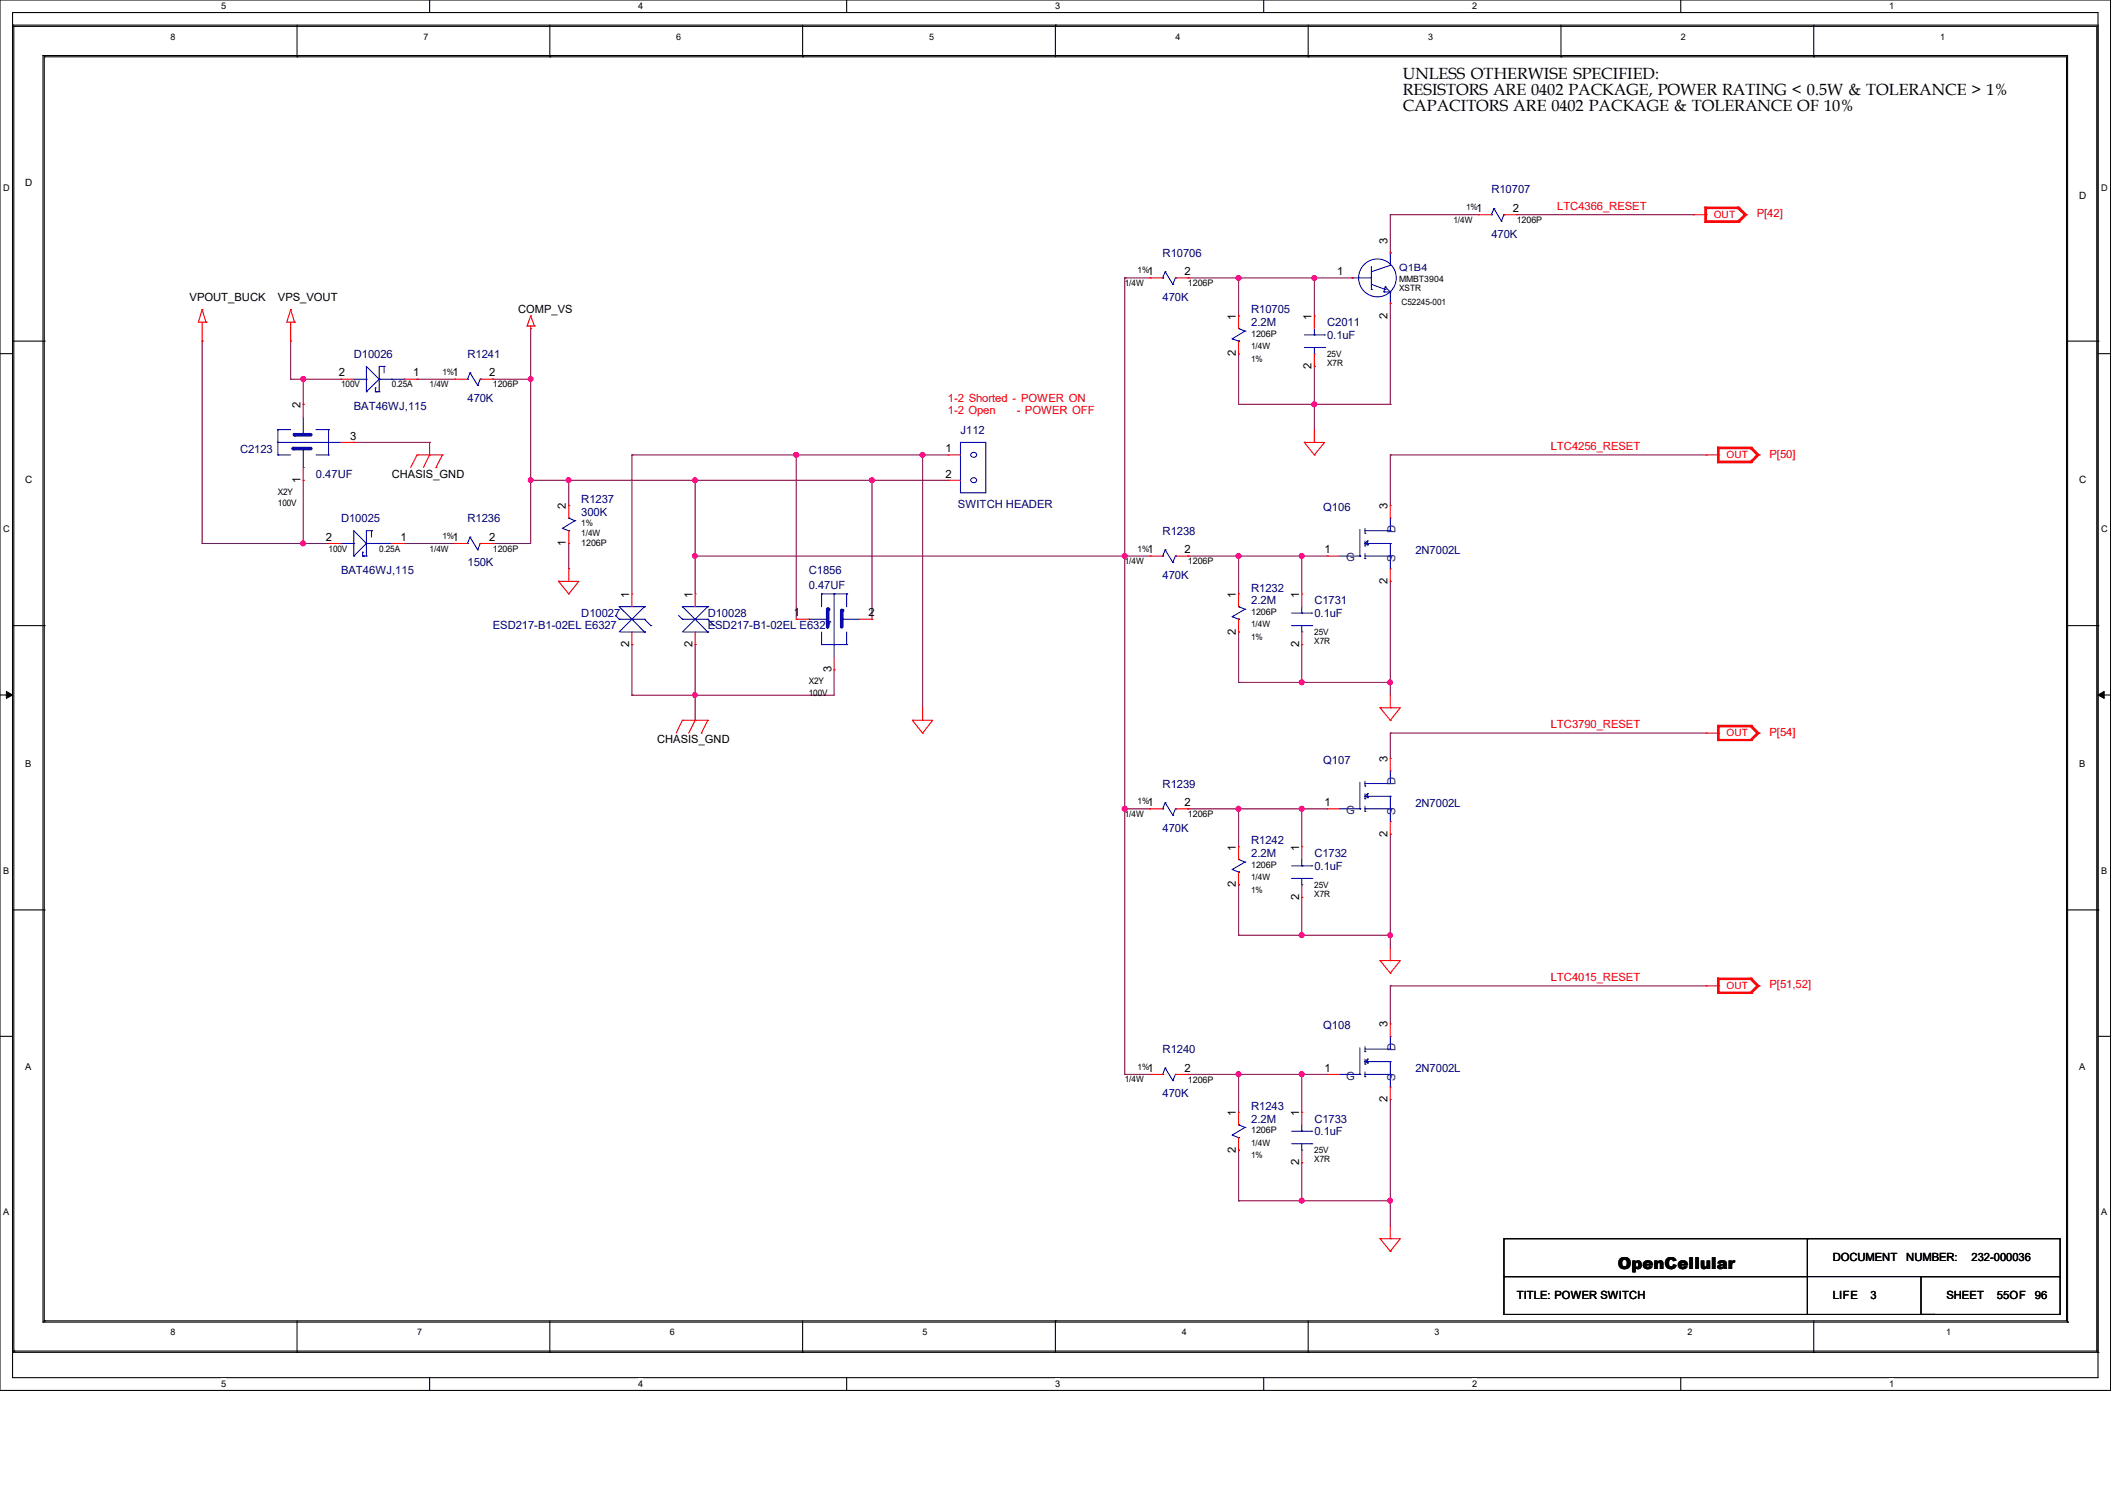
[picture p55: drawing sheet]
<svg xmlns="http://www.w3.org/2000/svg" width="420mm" height="297mm" viewBox="0 0 420 297" stroke-linecap="round" stroke-linejoin="round" font-family="sans-serif">
<defs><g id="words">
<text font-size="3.3" x="321.9" y="252.5">OpenCellular</text>
<g font-size="3.2">
<text x="279.1" y="15.7">UNLESS OTHERWISE SPECIFIED:</text>
<text x="279.1" y="18.9">RESISTORS ARE 0402 PACKAGE, POWER RATING &lt; 0.5W &amp; TOLERANCE &gt; 1%</text>
<text x="279.1" y="22.1">CAPACITORS ARE 0402 PACKAGE &amp; TOLERANCE OF 10%</text>
</g>
<g font-size="2.2" fill="#000080">
<text x="296.7" y="38.5">R10707</text>
<text x="296.7" y="47.3">470K</text>
<text x="231.3" y="51.1">R10706</text>
<text x="231.3" y="59.9">470K</text>
<text x="248.9" y="62.4">R10705</text>
<text x="248.9" y="64.9">2.2M</text>
<text x="264" y="64.9">C2011</text>
<text x="70.4" y="71.2">D10026</text>
<text x="93" y="71.2">R1241</text>
<text x="264" y="67.4">0.1uF</text>
<text x="70.4" y="81.5">BAT46WJ,115</text>
<text x="93" y="80">470K</text>
<text x="191.1" y="86.3">J112</text>
<text x="47.8" y="90">C2123</text>
<text x="62.9" y="95">0.47UF</text>
<text x="115.7" y="100.1">R1237</text>
<text x="190.6" y="101.1">SWITCH HEADER</text>
<text x="263.3" y="101.6">Q106</text>
<text x="67.9" y="103.8">D10025</text>
<text x="93" y="103.8">R1236</text>
<text x="115.7" y="102.6">300K</text>
<text x="231.3" y="106.4">R1238</text>
<text x="93" y="112.6">150K</text>
<text x="281.6" y="110.2">2N7002L</text>
<text x="67.9" y="114.2">BAT46WJ,115</text>
<text x="160.9" y="114.2">C1856</text>
<text x="160.9" y="117.2">0.47UF</text>
<text x="231.3" y="115.2">470K</text>
<text x="248.9" y="117.7">R1232</text>
<text x="98" y="125.2">ESD217-B1-02EL E6327</text>
<text x="115.7" y="122.7">D10027</text>
<text x="140.8" y="122.7">D10028</text>
<text x="140.8" y="125.2">ESD217-B1-02EL E6327</text>
<text x="248.9" y="120.2">2.2M</text>
<text x="261.5" y="122.7">0.1uF</text>
<text x="261.5" y="120.2">C1731</text>
<text x="263.3" y="151.9">Q107</text>
<text x="231.3" y="156.7">R1239</text>
<text x="281.6" y="160.4">2N7002L</text>
<text x="231.3" y="165.5">470K</text>
<text x="248.9" y="168">R1242</text>
<text x="248.9" y="170.5">2.2M</text>
<text x="261.5" y="173">0.1uF</text>
<text x="261.5" y="170.5">C1732</text>
<text x="231.3" y="209.5">R1240</text>
<text x="263.3" y="204.7">Q108</text>
<text x="281.6" y="213.2">2N7002L</text>
<text x="231.3" y="218.3">470K</text>
<text x="248.9" y="220.8">R1243</text>
<text x="248.9" y="223.3">2.2M</text>
<text x="261.5" y="225.8">0.1uF</text>
<text x="261.5" y="223.3">C1733</text>
</g>
<g font-size="2.2" fill="#f00">
<text x="309.8" y="41.8">LTC4366_RESET</text>
<text x="349.5" y="43.3">P[42]</text>
<text x="188.6" y="80">1-2 Shorted - POWER ON</text>
<text x="188.6" y="82.3">1-2 Open</text>
<text x="202.3" y="82.3">- POWER OFF</text>
<text x="308.5" y="89.6">LTC4256_RESET</text>
<text x="352" y="91">P[50]</text>
<text x="308.5" y="144.9">LTC3790_RESET</text>
<text x="352" y="146.3">P[54]</text>
<text x="308.5" y="195.2">LTC4015_RESET</text>
<text x="352" y="196.6">P[51,52]</text>
</g>
<g font-size="2.2">
<text x="293.7" y="42.2">1</text>
<text x="301" y="42.2">2</text>
<text x="276.1" y="48.5" transform="rotate(-90 276.1 48.5)">3</text>
<text x="37.7" y="59.9">VPOUT_BUCK</text>
<text x="55.3" y="59.9">VPS_VOUT</text>
<text x="228.3" y="54.7">1</text>
<text x="235.6" y="54.7">2</text>
<text x="266" y="54.7">1</text>
<text x="103.1" y="62.4">COMP_VS</text>
<text x="245.9" y="63.6" transform="rotate(-90 245.9 63.6)">1</text>
<text x="260.9" y="63.6" transform="rotate(-90 260.9 63.6)">1</text>
<text x="276.1" y="63.4" transform="rotate(-90 276.1 63.4)">2</text>
<text x="245.9" y="70.9" transform="rotate(-90 245.9 70.9)">2</text>
<text x="67.4" y="74.9">2</text>
<text x="82.2" y="74.9">1</text>
<text x="90" y="74.9">1</text>
<text x="97.3" y="74.9">2</text>
<text x="260.9" y="73.4" transform="rotate(-90 260.9 73.4)">2</text>
<text x="59.8" y="81.2" transform="rotate(-90 59.8 81.2)">2</text>
<text x="69.6" y="87.5">3</text>
<text x="188.1" y="90">1</text>
<text x="77.9" y="95">CHASIS_GND</text>
<text x="188.1" y="95">2</text>
<text x="59.8" y="96.1" transform="rotate(-90 59.8 96.1)">1</text>
<text x="112.6" y="101.3" transform="rotate(-90 112.6 101.3)">2</text>
<text x="276.1" y="101.3" transform="rotate(-90 276.1 101.3)">3</text>
<text x="64.9" y="107.6">2</text>
<text x="79.7" y="107.6">1</text>
<text x="90" y="107.6">1</text>
<text x="97.3" y="107.6">2</text>
<text x="112.6" y="108.6" transform="rotate(-90 112.6 108.6)">1</text>
<text x="228.3" y="110.1">1</text>
<text x="235.6" y="110.1">2</text>
<text x="263.5" y="110.1">1</text>
<text x="125.2" y="118.9" transform="rotate(-90 125.2 118.9)">1</text>
<text x="137.8" y="118.9" transform="rotate(-90 137.8 118.9)">1</text>
<text x="245.9" y="118.9" transform="rotate(-90 245.9 118.9)">1</text>
<text x="258.4" y="118.9" transform="rotate(-90 258.4 118.9)">1</text>
<text x="276.1" y="116.2" transform="rotate(-90 276.1 116.2)">2</text>
<text x="157.9" y="122.6">1</text>
<text x="172.8" y="122.6">2</text>
<text x="125.2" y="128.8" transform="rotate(-90 125.2 128.8)">2</text>
<text x="137.8" y="128.8" transform="rotate(-90 137.8 128.8)">2</text>
<text x="245.9" y="126.2" transform="rotate(-90 245.9 126.2)">2</text>
<text x="258.4" y="128.8" transform="rotate(-90 258.4 128.8)">2</text>
<text x="165.4" y="133.8" transform="rotate(-90 165.4 133.8)">3</text>
<text x="130.7" y="147.9">CHASIS_GND</text>
<text x="276.1" y="151.6" transform="rotate(-90 276.1 151.6)">3</text>
<text x="228.3" y="160.4">1</text>
<text x="235.6" y="160.4">2</text>
<text x="263.5" y="160.4">1</text>
<text x="276.1" y="166.5" transform="rotate(-90 276.1 166.5)">2</text>
<text x="245.9" y="169.2" transform="rotate(-90 245.9 169.2)">1</text>
<text x="258.4" y="169.2" transform="rotate(-90 258.4 169.2)">1</text>
<text x="245.9" y="176.5" transform="rotate(-90 245.9 176.5)">2</text>
<text x="258.4" y="179.1" transform="rotate(-90 258.4 179.1)">2</text>
<text x="276.1" y="204.4" transform="rotate(-90 276.1 204.4)">3</text>
<text x="228.3" y="213.2">1</text>
<text x="235.6" y="213.2">2</text>
<text x="263.5" y="213.2">1</text>
<text x="245.9" y="222" transform="rotate(-90 245.9 222)">1</text>
<text x="258.4" y="222" transform="rotate(-90 258.4 222)">1</text>
<text x="276.1" y="219.3" transform="rotate(-90 276.1 219.3)">2</text>
<text x="245.9" y="229.4" transform="rotate(-90 245.9 229.4)">2</text>
<text x="258.4" y="231.9" transform="rotate(-90 258.4 231.9)">2</text>
<text x="364.6" y="251">DOCUMENT</text>
<text x="379.3" y="251">NUMBER:</text>
<text x="392.3" y="251">232-000036</text>
<text x="301.8" y="258.5">TITLE: POWER SWITCH</text>
<text x="364.6" y="258.5">LIFE</text>
<text x="372.1" y="258.5">3</text>
<text x="387.2" y="258.5">SHEET</text>
<text x="397.3" y="258.5">55OF</text>
<text x="404.8" y="258.5">96</text>
</g>
<g font-size="2.2" fill="#004080">
<text x="277.7" y="106" transform="rotate(-90 277.7 106)">D</text>
<text x="267.8" y="111.6">G</text>
<text x="277.7" y="111.9" transform="rotate(-90 277.7 111.9)">S</text>
<text x="267.8" y="161.9">G</text>
<text x="277.7" y="156.3" transform="rotate(-90 277.7 156.3)">D</text>
<text x="277.7" y="162.2" transform="rotate(-90 277.7 162.2)">S</text>
<text x="277.7" y="209" transform="rotate(-90 277.7 209)">D</text>
<text x="267.8" y="214.8">G</text>
<text x="277.7" y="215" transform="rotate(-90 277.7 215)">S</text>
</g>
<g font-size="2">
<text x="5" y="37">D</text>
<text x="413.6" y="39.5">D</text>
<text x="5" y="96.1">C</text>
<text x="413.6" y="96.1">C</text>
</g>
<g font-size="2" fill="#f00">
<text x="341" y="43.3">OUT</text>
<text x="343.5" y="91.1">OUT</text>
<text x="343.5" y="146.4">OUT</text>
<text x="343.5" y="196.7">OUT</text>
</g>
<text font-size="2" fill="#000080" x="278.3" y="53.8">Q1B4</text>
<g font-size="1.9">
<text x="5" y="152.6">B</text>
<text x="413.6" y="152.6">B</text>
<text x="5" y="212.9">A</text>
<text x="413.6" y="212.9">A</text>
</g>
<g font-size="1.8">
<text x="44" y="1.9">5</text>
<text x="127" y="1.9">4</text>
<text x="209.9" y="1.9">3</text>
<text x="292.9" y="1.9">2</text>
<text x="375.9" y="1.9">1</text>
<text x="34" y="7.9">8</text>
<text x="84.2" y="7.9">7</text>
<text x="134.5" y="7.9">6</text>
<text x="184.8" y="7.9">5</text>
<text x="233.8" y="7.9">4</text>
<text x="284.1" y="7.9">3</text>
<text x="334.4" y="7.9">2</text>
<text x="386" y="7.9">1</text>
<text x=".6" y="38">D</text>
<text x="418" y="38">D</text>
<text x="301.8" y="44.3">1206P</text>
<text x="236.3" y="56.9">1206P</text>
<text x="248.9" y="67">1206P</text>
<text x="67.9" y="77">100V</text>
<text x="77.9" y="77">0.25A</text>
<text x="98" y="77">1206P</text>
<text x="55.3" y="98.4">X2Y</text>
<text x="55.3" y="100.7">100V</text>
<text x=".6" y="105.9">C</text>
<text x="418" y="105.9">C</text>
<text x="65.4" y="109.7">100V</text>
<text x="75.4" y="109.7">0.25A</text>
<text x="98" y="109.7">1206P</text>
<text x="115.7" y="108.7">1206P</text>
<text x="236.3" y="112.2">1206P</text>
<text x="248.9" y="122.3">1206P</text>
<text x="160.9" y="136.1">X2Y</text>
<text x="160.9" y="138.4">100V</text>
<text x="236.3" y="162.5">1206P</text>
<text x=".6" y="173.8">B</text>
<text x="248.9" y="172.6">1206P</text>
<text x="418" y="173.8">B</text>
<text x="236.3" y="215.3">1206P</text>
<text x="248.9" y="225.4">1206P</text>
<text x=".6" y="241.7">A</text>
<text x="418" y="241.7">A</text>
<text x="34" y="265.6">8</text>
<text x="83" y="265.6">7</text>
<text x="133.3" y="265.6">6</text>
<text x="183.6" y="265.6">5</text>
<text x="235.1" y="265.6">4</text>
<text x="285.4" y="265.6">3</text>
<text x="335.7" y="265.6">2</text>
<text x="387.2" y="265.6">1</text>
<text x="44" y="275.9">5</text>
<text x="127" y="275.9">4</text>
<text x="209.9" y="275.9">3</text>
<text x="292.9" y="275.9">2</text>
<text x="375.9" y="275.9">1</text>
</g>
<g font-size="1.7">
<text x="291.7" y="41.8">1%</text>
<text x="289.2" y="44.3">1/4W</text>
<text x="223.8" y="56.9">1/4W</text>
<text x="226.3" y="54.4">1%</text>
<text x="278.3" y="57.9">XSTR</text>
<text x="278.3" y="56.2">MMBT3904</text>
<text x="278.8" y="60.7">C52245-001</text>
<text x="248.9" y="69.5">1/4W</text>
<text x="264" y="71">25V</text>
<text x="85.5" y="77">1/4W</text>
<text x="88" y="74.5">1%</text>
<text x="248.9" y="72">1%</text>
<text x="264" y="72.8">X7R</text>
<text x="88" y="107.2">1%</text>
<text x="115.7" y="104.7">1%</text>
<text x="115.7" y="106.7">1/4W</text>
<text x="85.5" y="109.7">1/4W</text>
<text x="223.8" y="112.2">1/4W</text>
<text x="226.3" y="109.7">1%</text>
<text x="248.9" y="124.8">1/4W</text>
<text x="248.9" y="127.3">1%</text>
<text x="261.5" y="128.1">X7R</text>
<text x="261.5" y="126.3">25V</text>
<text x="226.3" y="160">1%</text>
<text x="223.8" y="162.5">1/4W</text>
<text x="248.9" y="177.6">1%</text>
<text x="248.9" y="175.1">1/4W</text>
<text x="261.5" y="178.3">X7R</text>
<text x="261.5" y="176.6">25V</text>
<text x="223.8" y="215.3">1/4W</text>
<text x="226.3" y="212.8">1%</text>
<text x="248.9" y="227.9">1/4W</text>
<text x="248.9" y="230.4">1%</text>
<text x="261.5" y="231.2">X7R</text>
<text x="261.5" y="229.4">25V</text>
</g>
</g></defs>
<path d="M0 0h419.9v276.6h-419.9zM2.5 2.5h414.9v271.6h-414.9z" fill="none" stroke="#000" stroke-width=".21"/>
<g fill="#fff">
<path d="M44 .3h1v1.9h-1z"/>
<path d="M44 274.3h1v2h-1z"/>
</g>
<path d="M85.5 0v2.5M85.5 274.1v2.5" fill="none" stroke="#000" stroke-width=".21"/>
<g fill="#fff">
<path d="M127 .3h.9v1.9h-.9z"/>
<path d="M127 274.3h.9v2h-.9z"/>
</g>
<path d="M168.4 0v2.5M168.4 274.1v2.5" fill="none" stroke="#000" stroke-width=".21"/>
<g fill="#fff">
<path d="M209.9 .3h1v1.9h-1z"/>
<path d="M209.9 274.3h1v2h-1z"/>
</g>
<path d="M251.4 0v2.5M251.4 274.1v2.5" fill="none" stroke="#000" stroke-width=".21"/>
<g fill="#fff">
<path d="M292.9 .3h1v1.9h-1z"/>
<path d="M292.9 274.3h1v2h-1z"/>
</g>
<path d="M334.4 0v2.5M334.4 274.1v2.5" fill="none" stroke="#000" stroke-width=".21"/>
<g fill="#fff">
<path d="M375.9 .3h1v1.9h-1z"/>
<path d="M375.9 274.3h1v2h-1z"/>
<path d="M.6 36.4h1.3v2h-1.3z"/>
<path d="M418 36.4h1.3v2h-1.3z"/>
<path d="M.6 104.3h1.3v2h-1.3z"/>
<path d="M418 104.3h1.3v2h-1.3z"/>
</g>
<path d="M0 70.4h2.5M417.4 70.4h2.5" fill="none" stroke="#000" stroke-width=".21"/>
<g fill="#fff">
<path d="M.6 172.2h1.2v2h-1.2z"/>
<path d="M418 172.2h1.2v2h-1.2z"/>
</g>
<path d="M0 138.3h2.5M417.4 138.3h2.5" fill="none" stroke="#000" stroke-width=".21"/>
<path d="M1.3 137.5l1.2 .8-1.2 .6zM417.4 138.3l1.2-.8v1.4z" fill="#000" stroke="#000" stroke-width=".2"/>
<g fill="#fff">
<path d="M.6 240.1h1.2v2h-1.2z"/>
<path d="M418 240.1h1.2v2h-1.2z"/>
</g>
<g fill="none" stroke="#000" stroke-width=".21">
<path d="M2.5 5h.1M2.5 5h414.9v264M2.5 5v264M2.8 5.2h.1M2.8 5.2v263.6M2.8 5.2h414.4v263.6M8.6 11h.1M8.6 11v252M8.6 11h402.8v252M8.8 11.3h.1M8.8 11.3h402.3v251.5M8.8 11.3v251.5"/>
<path d="M59.1 11.3h.1M59.1 5v6.3M109.4 11.3h.1M109.4 5v6.3M159.7 11.3h.1M159.7 5v6.3M210 5h.1M210 5v6.3M260.3 11.3h.1M260.3 5v6.3M310.6 11.3h.1M310.6 5v6.3"/>
<path d="M360.8 11.3h.1M360.8 5v6.3M2.5 67.9h6.3M8.8 67.9h.1M411.1 67.9h6.3M417.4 67.9h.1M2.5 124.5h6.3M8.8 124.5h.1M411.1 124.5h6.3M417.4 124.5h.1M2.5 181h6.3M8.8 181h.1"/>
<path d="M411.1 181h6.3M417.4 181h.1M0 206.2h2.5M417.4 206.2h2.5M299.2 246.4h110.7v7.6h-110.7zM299.2 254h60.4v7.5h-60.4zM359.6 246.4h.1M359.6 246.4v7.6M382.2 254h27.7v7.5h-27.7zM2.5 269h.1M2.5 269h414.9M2.8 268.8h.1"/>
<path d="M2.8 268.8h414.4M8.6 263h.1M8.6 263h402.8M8.8 262.8h.1M8.8 262.8h402.3M59.1 269h.1M59.1 262.8v6.2M109.4 269h.1M109.4 262.8v6.2M159.7 269h.1M159.7 262.8v6.2M210 262.8h.1"/>
<path d="M210 262.8v6.2M260.3 269h.1M260.3 262.8v6.2M359.6 261.5h25.1M360.8 269h.1M360.8 262.8v6.2M384.7 261.5h.1M411.1 262.8h.1M411.4 263h.1M417.2 268.8h.1M417.4 269h.1"/>
</g>
<g fill="none" stroke="#800040" stroke-width=".21">
<path d="M223.8 55.3h.1M223.8 55.3v158.4M223.8 55.3h5M236.3 55.3h.1M236.3 55.3h32.7M246.4 55.3h.1M246.4 55.3v7.6M261.5 55.3h.1M261.5 55.3v7.6M276.6 42.7h.1M276.6 50.3h.1M276.6 42.7v7.6"/>
<path d="M276.6 42.7h17.6M301.8 42.7h35.1M336.9 42.7h.1M40.2 67.9h.1M40.2 67.9v40.2M57.8 67.9h.1M57.8 75.4h.1M57.8 67.9v7.5M57.8 75.4h10.1M60.3 75.4h.1M60.3 75.4v5M83 75.4h.1"/>
<path d="M83 75.4h7.5M98 75.4h.1M98 75.4h7.6M105.6 75.4h.1M105.6 65.4h.1M105.6 65.4v42.7h-7.6M246.4 70.4h.1M246.4 70.4v10h30.2M261.5 72.9h.1M261.5 72.9v12.6M276.6 60.3v20.1M60.3 95.5h.1"/>
<path d="M60.3 80.4h.1M60.3 95.5v12.6M70.4 88h.1M70.4 88h15.1M85.5 88h.1M85.5 88v2.5M105.6 95.5h.1M105.6 95.5h83M113.2 95.5v5.1M125.7 90.5h.1M125.7 90.5h62.9M125.7 90.5v27.7"/>
<path d="M138.3 95.5h.1M138.3 95.5v22.7M158.4 90.5h.1M158.4 90.5v32.7M173.5 95.5h.1M173.5 95.5v27.7M183.6 90.5h.1M183.6 90.5v50.3M261.5 80.4h.1M276.6 90.5h.1M276.6 80.4h.1M276.6 90.5h62.9"/>
<path d="M276.6 90.5v10.1M339.5 90.5h.1M40.2 108.1h.1M40.2 108.1h25.2M60.3 108.1h.1M80.4 108.1h.1M80.4 108.1h10.1M98 108.1h.1M113.2 100.6h.1M113.2 113.2h.1M113.2 108.1v5.1M138.3 110.6h.1"/>
<path d="M138.3 110.6h90.5M223.8 110.6h.1M236.3 110.6h.1M236.3 110.6h27.7M246.4 110.6h.1M246.4 110.6v7.6M259 110.6h.1M259 110.6v7.6M276.6 115.7h.1M276.6 115.7v22.6M125.7 128.2h.1M125.7 138.3h.1"/>
<path d="M125.7 128.2v10.1M138.3 138.3h.1M138.3 128.2h.1M138.3 128.2v15.1M165.9 133.3h.1M165.9 133.3v5h-40.2M246.4 125.7h.1M246.4 135.8h.1M246.4 125.7v10.1M246.4 135.8h30.2M259 128.2h.1M259 135.8h.1"/>
<path d="M259 128.2v7.6M276.6 135.8h.1M276.6 145.8h.1M276.6 145.8v5.1M276.6 145.8h62.9M339.5 145.8h.1M223.8 160.9h.1M223.8 160.9h5M236.3 160.9h.1M236.3 160.9h27.7M246.4 160.9h.1M246.4 176h.1"/>
<path d="M246.4 160.9v7.5M246.4 176v10.1M259 160.9h.1M259 178.5h.1M259 160.9v7.5M259 178.5v7.6M276.6 165.9h.1M276.6 165.9v22.7M246.4 186.1h.1M246.4 186.1h30.2M259 186.1h.1M276.6 186.1h.1"/>
<path d="M276.6 196.1h.1M276.6 196.1v7.6M276.6 196.1h62.9M339.5 196.1h.1M223.8 213.7h.1M223.8 213.7h5M236.3 213.7h.1M236.3 213.7h27.7M246.4 213.7h.1M246.4 213.7v7.6M259 213.7h.1M259 213.7v7.6"/>
<path d="M276.6 218.7h.1M276.6 218.7v25.2M246.4 228.8h.1M246.4 238.9h.1M246.4 228.8v10.1M246.4 238.9h30.2M259 231.3h.1M259 238.9h.1M259 231.3v7.6M276.6 238.9h.1"/>
</g>
<g fill="#f0f" stroke="#f0f" stroke-width=".21">
<circle cx="138.2" cy="110.6" r=".48"/>
<circle cx="158.4" cy="90.5" r=".49"/>
<circle cx="246.4" cy="110.6" r=".49"/>
<circle cx="259" cy="110.6" r=".49"/>
<circle cx="276.6" cy="135.7" r=".48"/>
<circle cx="259" cy="135.7" r=".49"/>
<circle cx="246.4" cy="160.9" r=".49"/>
<circle cx="259" cy="160.9" r=".49"/>
<circle cx="276.6" cy="186" r=".48"/>
<circle cx="259" cy="186" r=".49"/>
<circle cx="246.4" cy="213.7" r=".49"/>
<circle cx="259" cy="213.7" r=".49"/>
<circle cx="276.6" cy="238.8" r=".48"/>
<circle cx="259" cy="238.8" r=".49"/>
<circle cx="223.8" cy="160.9" r=".49"/>
<circle cx="223.8" cy="110.6" r=".49"/>
<circle cx="113.1" cy="95.5" r=".48"/>
<circle cx="105.6" cy="95.5" r=".48"/>
<circle cx="138.2" cy="95.5" r=".48"/>
<circle cx="173.5" cy="95.5" r=".49"/>
<circle cx="138.2" cy="138.3" r=".48"/>
<circle cx="105.6" cy="75.4" r=".48"/>
<circle cx="246.4" cy="55.3" r=".49"/>
<circle cx="261.5" cy="55.3" r=".49"/>
<circle cx="261.5" cy="80.4" r=".49"/>
<circle cx="60.3" cy="108.1" r=".49"/>
<circle cx="60.3" cy="75.4" r=".49"/>
<circle cx="183.5" cy="90.5" r=".49"/>
</g>
<g fill="none" stroke="#f00" stroke-width=".21">
<path d="M228.8 55.3h.1M228.8 55.3h2.5M233.8 55.3h2.5M236.3 55.3h.1M269 55.3h.1M276.6 50.3h.1M336.9 42.7h2.6M339.2 41.2h.1M339.2 44.2h.1M339.2 41.2h6.8M339.2 41.2v3M339.2 44.2h6.8"/>
<path d="M339.5 42.7h.1M339.5 41.5h.1M339.5 44h.1M339.5 41.5h6.2M339.5 41.5v2.5M339.5 44h6.2M345.7 41.5h.1M345.7 44h.1M345.7 41.2h.1M345.7 44.2h.1M345.7 41.5l1.3 1.2M345.7 41.5l1.6 1.2"/>
<path d="M345.7 41.2l1.6 1.5M346 41.2h.1M346 44.2h.1M346 41.2l1.5 1.5M347 42.7h.1M347 42.7l-1.3 1.3M347.3 42.7h.1M347.3 42.7l-1.6 1.5M347.3 42.7l-1.6 1.3M347.5 42.7h.1M347.5 42.7l-1.5 1.5M40.2 67.9h.1"/>
<path d="M40.2 61.6h.1M40.2 64.1v3.8M40.2 61.6l.8 2.5M40.2 61.6l-.7 2.5h1.5M41 64.1h.1M57.8 67.9h.1M57.8 61.6h.1M57.8 61.6l-.7 2.5h1.5M57.8 64.1v3.8M57.8 61.6l.8 2.5M58.6 64.1h.1M104.9 64.9h.1"/>
<path d="M104.9 64.9h1.4M105.6 65.4h.1M105.6 62.9h.1M105.6 64.9v.5M105.6 62.9l-.7 2M105.6 62.9l.7 2M106.3 64.9h.1M246.4 62.9h.1M246.4 70.4h.1M246.4 62.9v2.5M246.4 67.9v2.5M276.6 60.3h.1"/>
<path d="M83 90.5h.1M83 90.5l-1.3 2.5M83 90.5h5M85.5 90.5h.1M85.5 90.5l-1.3 2.5M86.7 93h.1M88 90.5h.1M88 90.5l-1.3 2.5M259.5 88h.1M259.5 88l2 2.5M259.5 88h4l-2 2.5M261.5 88h.1"/>
<path d="M261.5 90.5h.1M261.5 85.5v2.5M339.5 90.5h2.5M341.7 89h.1M341.7 92h.1M341.7 89h6.8M341.7 89v3M341.7 92h6.8M342 90.5h.1M342 89.2h.1M342 91.8h.1M342 89.2h6.3"/>
<path d="M342 89.2v2.6M342 91.8h6.3M348.3 89.2h.1M348.3 91.8h.1M348.3 89h.1M348.3 92h.1M348.3 89.2l1.2 1.3M348.3 89.2l1.5 1.3M348.3 89l1.5 1.5M348.5 89h.1M348.5 92h.1M348.5 89l1.5 1.5"/>
<path d="M349.5 90.5h.1M349.5 90.5l-1.2 1.3M349.8 90.5h.1M349.8 90.5l-1.5 1.5M349.8 90.5l-1.5 1.3M350 90.5h.1M350 90.5l-1.5 1.5M65.4 108.1h.1M65.4 108.1h2.5M77.9 108.1h2.5M80.4 108.1h.1M90.5 108.1h.1"/>
<path d="M90.5 108.1h2.5M95.5 108.1h2.5M98 108.1h.1M111.1 115.7h.1M111.1 115.7l2.1 2.5M111.1 115.7h4l-1.9 2.5M113.2 115.7h.1M113.2 118.2h.1M113.2 108.1h.1M113.2 100.6h.1M113.2 100.6v2.5M113.2 105.6v2.5"/>
<path d="M113.2 113.2v2.5M125.7 118.2h.1M125.7 118.2v2.5M138.3 118.2h.1M138.3 118.2v2.5M228.8 110.6h.1M228.8 110.6h2.5M233.8 110.6h2.5M236.3 110.6h.1M246.4 118.2h.1M246.4 118.2v2.5M259 118.2h.1"/>
<path d="M259 118.2v2.5M264 110.6h.1M264 110.6h2.5M276.6 115.7h.1M276.6 100.6h.1M276.6 100.6v2.5M276.6 113.2v2.5M125.7 128.2h.1M125.7 125.7v2.5M138.3 128.2h.1M138.3 125.7v2.5M246.4 125.7h.1"/>
<path d="M246.4 123.2v2.5M259 128.2h.1M259 125.7v2.5M276.6 138.3v2.5M135.8 143.3h.1M135.8 143.3l-1.3 2.5M135.8 143.3h5M138.3 143.3h.1M138.3 143.3l-1.3 2.5M139.5 145.8h.1M140.8 143.3h.1M140.8 143.3l-1.3 2.5"/>
<path d="M181.5 143.3h.1M181.5 143.3h4l-1.9 2.5M181.5 143.3l2.1 2.5M183.6 143.3h.1M183.6 145.8h.1M183.6 140.8v2.5M274.6 140.8h.1M274.6 140.8l2 2.5M274.6 140.8h4l-2 2.5M276.6 140.8h.1M276.6 143.3h.1M339.5 145.8h2.5"/>
<path d="M341.7 144.3h.1M341.7 147.3h.1M341.7 144.3v3M341.7 144.3h6.8M341.7 147.3h6.8M342 145.8h.1M342 144.6h.1M342 147.1h.1M342 144.6v2.5M342 144.6h6.3M342 147.1h6.3M348.3 144.6h.1"/>
<path d="M348.3 147.1h.1M348.3 144.3h.1M348.3 147.3h.1M348.3 144.6l1.2 1.2M348.3 144.6l1.5 1.2M348.3 144.3l1.5 1.5M348.5 144.3h.1M348.5 147.3h.1M348.5 144.3l1.5 1.5M349.5 145.8h.1M349.5 145.8l-1.2 1.3M349.8 145.8h.1"/>
<path d="M349.8 145.8l-1.5 1.5M349.8 145.8l-1.5 1.3M350 145.8h.1M350 145.8l-1.5 1.5M274.6 191.1h.1M274.6 191.1l2 2.5M274.6 191.1h4l-2 2.5M276.6 191.1h.1M276.6 193.6h.1M276.6 188.6v2.5M339.5 196.1h2.5M341.7 194.6h.1"/>
<path d="M341.7 197.6h.1M341.7 194.6v3M341.7 194.6h6.8M341.7 197.6h6.8M342 196.1h.1M342 194.9h.1M342 197.4h.1M342 194.9v2.5M342 194.9h6.3M342 197.4h6.3M348.3 194.9h.1M348.3 197.4h.1"/>
<path d="M348.3 194.6h.1M348.3 197.6h.1M348.3 194.9l1.2 1.2M348.3 194.9l1.5 1.2M348.3 194.6l1.5 1.5M348.5 194.6h.1M348.5 197.6h.1M348.5 194.6l1.5 1.5M349.5 196.1h.1M349.5 196.1l-1.2 1.3M349.8 196.1h.1M349.8 196.1l-1.5 1.5"/>
<path d="M349.8 196.1l-1.5 1.3M350 196.1h.1M350 196.1l-1.5 1.5M246.4 221.3h.1M246.4 228.8h.1M246.4 221.3v2.5M246.4 226.3v2.5M274.6 246.4h.1M274.6 246.4l2 2.5M274.6 246.4h4l-2 2.5M276.6 246.4h.1M276.6 248.9h.1"/>
<path d="M276.6 243.9v2.5"/>
</g>
<g fill="none" stroke="#00f" stroke-width=".21">
<path d="M231.3 55.3h.1M231.8 54.1h.1M231.8 54.1l-.5 1.2M231.8 54.1l1.5 2.5M233.3 56.6h.1M233.8 55.3h.1M233.8 55.3l-.5 1.3M269 55.3h.1M269 55.3h3.8M272.8 57.6h.1M272.8 53v4.6M272.8 56.6l2.8 1"/>
<path d="M275.3 58.1h.1M275.3 58.1h1.3M275.6 57.1h.1M275.6 57.6h.1M275.6 57.1l1 1M275.6 57.1l-.3 1M276.6 52.8h.1M276.6 50.3h.1M276.6 58.1h.1M276.6 50.3v2.5M276.6 58.1v2.2M276.6 52.8l-3.8 1.3"/>
<path d="M245.2 67.4h.1M245.2 67.4l1.2 .5M246.4 67.9h.1M246.4 65.4h.1M246.4 65.4l1.3 .5M247.7 65.9h.1M247.7 65.9l-2.5 1.5M276.6 60.3h.1M67.9 108.1h2.5M70.4 110.6h.1M70.4 108.1h.1M72.1 110.6h.1"/>
<path d="M72.1 109.9h.1M72.1 110.6h.8M72.1 109.9v.7M72.4 110.6h.1M72.9 108.1h.1M72.9 110.6h.1M72.9 108.1h5M72.9 108.1l-2.5-2.5v5M72.9 108.1l-2.5 2.5M73.9 105.6h.1M73.9 105.6h-1v5M73.9 105.6v1.2"/>
<path d="M75.4 108.1h.1M77.9 108.1h.1M93 108.1h.1M93.5 106.8h.1M93.5 106.8l-.5 1.3M93.5 106.8l1.5 2.6M95 109.4h.1M95.5 108.1h.1M95.5 108.1l-.5 1.3M111.9 105.1h.1M111.9 105.1l1.3 .5M113.2 103.1h.1"/>
<path d="M113.2 105.6h.1M113.2 103.1l1.2 .5M114.4 103.6h.1M114.4 103.6l-2.5 1.5M163.4 118.2h.1M163.4 118.2v2.5M163.4 118.2h5M168.4 118.2h.1M168.4 118.2v2.5M231.3 110.6h.1M231.8 109.4h.1M231.8 109.4l-.5 1.2"/>
<path d="M231.8 109.4l1.5 2.5M233.3 111.9h.1M233.8 110.6h.1M233.8 110.6l-.5 1.3M266.5 110.6h4.1M270.6 110.6h.1M270.6 105.3v5.3M271.6 106.1h.1M271.6 108.6h.1M271.6 111.1h.1M271.6 110.6h5M271.6 105.6h5"/>
<path d="M271.6 108.1h5M271.6 105.1v1M271.6 107.6v1M271.6 110.1v1M271.6 108.1l.5 .3M272.1 107.6h.1M272.1 108.4h.1M272.1 107.6l-.5 .5M272.1 107.6v.8M276.6 105.6h.1M276.6 108.1h.1M276.6 110.6h.1"/>
<path d="M276.6 113.2h.1M276.6 103.1h.1M276.6 103.1v2.5M276.6 108.1v5.1M122.4 122.4l.8 .8M123.2 120.7h.1M123.2 123.2h.1M123.2 120.7l2.5 2.5M123.2 120.7h5M123.2 123.2h5M123.4 125.7h4.8M125.7 123.2h.1"/>
<path d="M125.7 123.2l2.5 2.5M128.2 120.7h.1M128.2 123.2h.1M128.2 125.7h.1M128.2 120.7l-5 5M128.2 123.2l1.3 1.3M129.5 124.5h.1M135 122.4l.8 .8M135.8 120.7h.1M135.8 123.2h.1M135.8 120.7h5M135.8 123.2h5"/>
<path d="M135.8 120.7l2.5 2.5M136 125.7h4.8M138.3 123.2h.1M138.3 123.2l2.5 2.5M140.8 120.7h.1M140.8 123.2h.1M140.8 125.7h.1M140.8 120.7l-5 5M140.8 123.2l1.3 1.3M142.1 124.5h.1M163.4 128.2h.1M163.4 125.7v2.5"/>
<path d="M163.4 128.2h5M168.4 128.2h.1M168.4 125.7v2.5M245.2 122.7h.1M245.2 122.7l1.2 .5M246.4 123.2h.1M246.4 120.7h.1M246.4 120.7l1.3 .5M247.7 121.2h.1M247.7 121.2l-2.5 1.5M257 122h4M257 124.5h4"/>
<path d="M259 125.7h.1M259 122h.1M259 120.7v1.3M259 124.5v1.2M261 122h.1M261 124.5h.1M245.2 225.8h.1M245.2 225.8l1.2 .5M246.4 226.3h.1M246.4 223.8h.1M246.4 223.8l1.3 .5M247.7 224.3h.1"/>
<path d="M247.7 224.3l-2.5 1.5"/>
<circle cx="274" cy="55.3" r="3.8"/>
</g>
<path d="M164.7 121.2v3.5" fill="none" stroke="#00f" stroke-width=".72"/>
<circle cx="164.7" cy="121.2" r=".36" fill="#00f"/>
<path d="M167.5 121.5v3.2" fill="none" stroke="#00f" stroke-width=".72"/>
<circle cx="167.5" cy="121.5" r=".36" fill="#00f"/>
<g fill="none" stroke="#00f" stroke-width=".21">
<path d="M296.7 42.7h.1M297.2 41.5h.1M297.2 41.5l-.5 1.2M297.2 41.5l1.5 2.5M298.7 44h.1M299.2 42.7h.1M299.2 42.7l-.5 1.3M259.5 66.6h4M259.5 69.1h4M261.5 70.4h.1M261.5 66.6h.1M261.5 65.4v1.2"/>
<path d="M261.5 69.1v1.3M263.5 66.6h.1M263.5 69.1h.1M55.3 90.5h.1M55.3 85.5h.1M55.3 90.5h2.5M55.3 85.5h2.5M55.3 85.5v5M62.9 90.5h2.5M62.9 85.5h2.5M65.4 90.5h.1M65.4 85.5h.1"/>
<path d="M65.4 85.5v5M165.9 118.2h.1M165.9 118.2v12.5M160.9 123.2h.1M160.9 123.2h3.8M167.5 123.2h.1M167.5 123.2h3.5M231.8 159.7h.1M231.8 159.7l-.5 1.2M231.8 159.7l1.5 2.5M270.6 155.6v5.3M271.6 156.4h.1"/>
<path d="M271.6 158.9h.1M271.6 155.4v1M271.6 157.9v1M271.6 155.9h5M271.6 158.4h5M271.6 158.4l.5 .3M272.1 157.9h.1M272.1 158.7h.1M272.1 157.9v.8M272.1 157.9l-.5 .5M276.6 155.9h.1M276.6 158.4h.1"/>
<path d="M276.6 153.4h.1M276.6 153.4v2.5M276.6 158.4v5M231.3 160.9h.1M233.3 162.2h.1M233.8 160.9h.1M233.8 160.9l-.5 1.3M266.5 160.9h4.1M270.6 160.9h.1M271.6 161.4h.1M271.6 160.4v1M271.6 160.9h5"/>
<path d="M276.6 160.9h.1M276.6 163.4h.1M266.5 213.7h4.1M270.6 213.7h.1M270.6 208.4v5.3M271.6 209.2h.1M271.6 211.7h.1M271.6 214.2h.1M271.6 213.7h5M271.6 208.7h5M271.6 211.2h5M271.6 208.2v1"/>
<path d="M271.6 210.7v1M271.6 213.2v1M271.6 211.2l.5 .3M272.1 210.7h.1M272.1 211.5h.1M272.1 210.7l-.5 .5M272.1 210.7v.8M276.6 208.7h.1M276.6 211.2h.1M276.6 213.7h.1M276.6 216.2h.1M276.6 206.2h.1"/>
<path d="M276.6 206.2v2.5M276.6 211.2v5M257 225h4M257 227.5h4M259 228.8h.1M259 225h.1M259 223.8v1.2M259 227.5v1.3M261 225h.1M261 227.5h.1"/>
</g>
<g fill="none" stroke="#f00" stroke-width=".21">
<path d="M294.2 42.7h.1M294.2 42.7h2.5M299.2 42.7h2.6M301.8 42.7h.1M261.5 62.9h.1M261.5 72.9h.1M261.5 62.9v2.5M261.5 70.4v2.5M158.4 123.2h.1M158.4 123.2h2.5M165.9 133.3h.1M165.9 130.7v2.6"/>
<path d="M171 123.2h2.5M173.5 123.2h.1M276.6 150.9h.1M276.6 150.9v2.5M228.8 160.9h.1M228.8 160.9h2.5M233.8 160.9h2.5M236.3 160.9h.1M264 160.9h.1M264 160.9h2.5M276.6 165.9h.1M276.6 163.4v2.5"/>
<path d="M264 213.7h.1M264 213.7h2.5M276.6 218.7h.1M276.6 203.7h.1M276.6 203.7v2.5M276.6 216.2v2.5M259 221.3h.1M259 231.3h.1M259 221.3v2.5M259 228.8v2.5"/>
</g>
<path d="M58.3 89.2h3.5" fill="none" stroke="#00f" stroke-width=".72"/>
<circle cx="58.3" cy="89.2" r=".36" fill="#00f"/>
<path d="M58.6 86.5h3.2" fill="none" stroke="#00f" stroke-width=".72"/>
<circle cx="58.6" cy="86.5" r=".36" fill="#00f"/>
<g fill="none" stroke="#00f" stroke-width=".21">
<path d="M70.4 75.4h2.5M72.9 77.9h.1M72.9 75.4h.1M74.7 77.9h.1M74.7 77.2h.1M74.7 77.9h.7M74.7 77.2v.7M74.9 77.9h.1M75.4 75.4h.1M75.4 77.9h.1M75.4 75.4l-2.5-2.5v5M75.4 75.4l-2.5 2.5"/>
<path d="M75.4 75.4h5M76.4 72.9h.1M76.4 72.9h-1v5M76.4 72.9v1.3M77.9 75.4h.1M80.4 75.4h.1M93 75.4h.1M93.5 74.2h.1M93.5 74.2l-.5 1.2M93.5 74.2l1.5 2.5M95 76.7h.1M95.5 75.4h.1"/>
<path d="M95.5 75.4l-.5 1.3M55.3 88h.1M55.3 88h12.6M60.3 93h.1M60.3 86.5h.1M60.3 83v3.5M60.3 89.2v3.8M191.1 88h5v10h-5zM245.2 173h.1M245.2 173l1.2 .5M246.4 173.5h.1M246.4 171h.1"/>
<path d="M246.4 171l1.3 .5M247.7 171.5h.1M247.7 171.5l-2.5 1.5M257 172.3h4M257 174.8h4M259 176h.1M259 172.3h.1M259 171v1.3M259 174.8v1.2M261 172.3h.1M261 174.8h.1M231.3 213.7h.1"/>
<path d="M231.8 212.5h.1M231.8 212.5l-.5 1.2M231.8 212.5l1.5 2.5M233.3 215h.1M233.8 213.7h.1M233.8 213.7l-.5 1.3"/>
<circle cx="193.8" cy="90.5" r=".54"/>
<circle cx="193.8" cy="95.5" r=".54"/>
</g>
<g fill="none" stroke="#f00" stroke-width=".21">
<path d="M67.9 75.4h.1M67.9 75.4h2.5M80.4 75.4h2.6M83 75.4h.1M90.5 75.4h.1M90.5 75.4h2.5M95.5 75.4h2.5M98 75.4h.1M60.3 95.5h.1M60.3 80.4h.1M60.3 80.4v2.6M60.3 93v2.5"/>
<path d="M67.9 88h2.5M70.4 88h.1M188.6 90.5h.1M188.6 95.5h.1M188.6 90.5h2.5M188.6 95.5h2.5M246.4 168.4h.1M246.4 176h.1M246.4 168.4v2.6M246.4 173.5v2.5M259 168.4h.1M259 178.5h.1"/>
<path d="M259 168.4v2.6M259 176v2.5M228.8 213.7h.1M228.8 213.7h2.5M233.8 213.7h2.5M236.3 213.7h.1"/>
</g>
<g fill="#f0f" stroke="#f0f" stroke-width=".21">
<circle cx="138.2" cy="110.6" r=".48"/>
<circle cx="158.4" cy="90.5" r=".49"/>
<circle cx="246.4" cy="110.6" r=".49"/>
<circle cx="259" cy="110.6" r=".49"/>
<circle cx="276.6" cy="135.7" r=".48"/>
<circle cx="259" cy="135.7" r=".49"/>
<circle cx="246.4" cy="160.9" r=".49"/>
<circle cx="259" cy="160.9" r=".49"/>
<circle cx="276.6" cy="186" r=".48"/>
<circle cx="259" cy="186" r=".49"/>
<circle cx="246.4" cy="213.7" r=".49"/>
<circle cx="259" cy="213.7" r=".49"/>
<circle cx="276.6" cy="238.8" r=".48"/>
<circle cx="259" cy="238.8" r=".49"/>
<circle cx="223.8" cy="160.9" r=".49"/>
<circle cx="223.8" cy="110.6" r=".49"/>
<circle cx="113.1" cy="95.5" r=".48"/>
<circle cx="105.6" cy="95.5" r=".48"/>
<circle cx="138.2" cy="95.5" r=".48"/>
<circle cx="173.5" cy="95.5" r=".49"/>
<circle cx="138.2" cy="138.3" r=".48"/>
<circle cx="105.6" cy="75.4" r=".48"/>
<circle cx="246.4" cy="55.3" r=".49"/>
<circle cx="261.5" cy="55.3" r=".49"/>
<circle cx="261.5" cy="80.4" r=".49"/>
<circle cx="60.3" cy="108.1" r=".49"/>
<circle cx="60.3" cy="75.4" r=".49"/>
<circle cx="183.5" cy="90.5" r=".49"/>
</g>
<use href="#words"/>
</svg>
